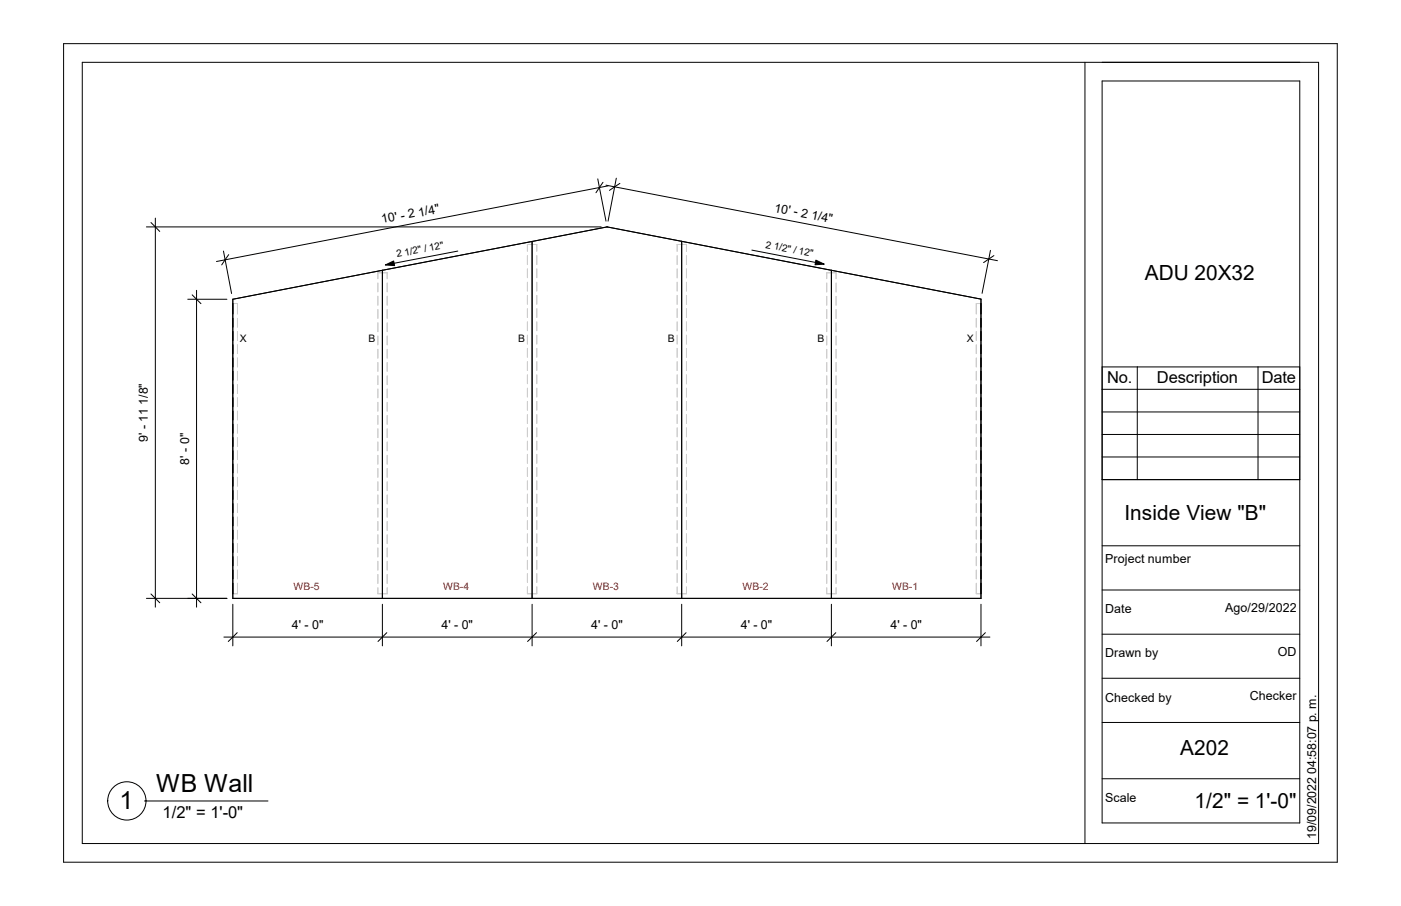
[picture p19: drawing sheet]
<svg xmlns="http://www.w3.org/2000/svg" width="432mm" height="279mm" viewBox="0 0 432 279" stroke-linecap="round" stroke-linejoin="round" font-family="sans-serif">
<defs><g id="words">
<g font-size="7.7">
<text x="48.2" y="244.2">WB Wall</text>
<text x="36.8" y="249.6">1</text>
</g>
<g font-size="6.4">
<text x="352.8" y="86.3">ADU 20X32</text>
<text x="346.5" y="160.4">Inside View &quot;B&quot;</text>
<text x="363.7" y="232.8">A202</text>
<text x="368.2" y="249.1">1/2&quot; = 1'-0&quot;</text>
</g>
<g font-size="5.1">
<text x="341.2" y="118.2">No.</text>
<text x="356.6" y="118.2">Description</text>
<text x="388.9" y="118.2">Date</text>
<text x="50.1" y="252.4">1/2&quot; = 1'-0&quot;</text>
</g>
<g font-size="3.8">
<text x="238.5" y="65.3" transform="rotate(11 238.5 65.3)">10' - 2</text>
<text x="117.8" y="68.9" transform="rotate(-11 117.8 68.9)">10' - 2</text>
<text x="129.2" y="66.8" transform="rotate(-11 129.2 66.8)">1/4&quot;</text>
<text x="249.9" y="67.5" transform="rotate(11 249.9 67.5)">1/4&quot;</text>
<text x="45.6" y="136.3" transform="rotate(-90 45.6 136.3)">9' - 11 1/8&quot;</text>
<text x="58.3" y="143.3" transform="rotate(-90 58.3 143.3)">8' - 0&quot;</text>
<text x="340.7" y="173.7">Project number</text>
<text x="340.7" y="189.1">Date</text>
<text x="377.6" y="188.6">Ago/29/2022</text>
<text x="90" y="194">4' - 0&quot;</text>
<text x="136.1" y="194">4' - 0&quot;</text>
<text x="182.2" y="194">4' - 0&quot;</text>
<text x="228.3" y="194">4' - 0&quot;</text>
<text x="274.4" y="194">4' - 0&quot;</text>
<text x="340.7" y="202.7">Drawn by</text>
<text x="393.9" y="202.2">OD</text>
<text x="385.2" y="215.8">Checker</text>
<text x="340.7" y="216.4">Checked by</text>
<text x="340.7" y="247.4">Scale</text>
<text x="405.7" y="258.7" transform="rotate(-90 405.7 258.7)">19/09/2022 04:58:07 p. m.</text>
</g>
<g font-size="3.2">
<text x="74" y="105.4">X</text>
<text x="113.5" y="105.4">B</text>
<text x="159.7" y="105.4">B</text>
<text x="205.8" y="105.4">B</text>
<text x="251.9" y="105.4">B</text>
<text x="298" y="105.4">X</text>
</g>
<g font-size="3.2" fill="#f00">
<text x="90.5" y="181.9">WB</text>
<text x="95.7" y="181.9">-</text>
<text x="96.8" y="181.9">5</text>
<text x="136.6" y="181.9">WB</text>
<text x="141.8" y="181.9">-</text>
<text x="142.9" y="181.9">4</text>
<text x="182.7" y="181.9">WB</text>
<text x="188" y="181.9">-</text>
<text x="189" y="181.9">3</text>
<text x="228.8" y="181.9">WB</text>
<text x="234.1" y="181.9">-</text>
<text x="235.1" y="181.9">2</text>
<text x="275" y="181.9">WB</text>
<text x="280.2" y="181.9">-</text>
<text x="281.3" y="181.9">1</text>
</g>
<g font-size="3.1">
<text x="235.9" y="76.3" transform="rotate(11 235.9 76.3)">2</text>
<text x="238.4" y="76.8" transform="rotate(11 238.4 76.8)">1/2&quot; / 12&quot;</text>
<text x="122.4" y="79.4" transform="rotate(-11 122.4 79.4)">2</text>
<text x="124.9" y="78.9" transform="rotate(-11 124.9 78.9)">1/2&quot; / 12&quot;</text>
</g>
</g></defs>
<g fill="none" stroke="#ccc" stroke-width=".31">
<path d="M162.6 77.5v-2.1h2.8v2.1M162.6 78.8v2.8M164 74.5v.9M165.4 78.8v2.8M208.7 77.5v-2.1h2.9v2.1M208.7 78.9v2.7M210.1 74.4v1M211.6 78.9v2.7M71.8 93.6h1.4v3.2M73.2 98.2v2.7M116.5 85.9v-1.8h2.8v1.8M116.5 87.3v2.7"/>
<path d="M116.5 91.4v2.7M116.5 95.5v2.7M116.5 99.6v2.7M117.9 83.4v.7M119.3 87.3v2.7M119.3 91.4v2.7M119.3 95.5v2.7M119.3 99.6v2.7M162.6 82.9v2.7M162.6 87v2.7M162.6 91.1v2.7M162.6 95.2v2.7"/>
<path d="M162.6 99.3v2.7M165.4 82.9v2.7M165.4 87v2.7M165.4 91.1v2.7M165.4 95.2v2.7M165.4 99.3v2.7M208.7 82.9v2.8M208.7 87v2.7M208.7 91.1v2.8M208.7 95.2v2.7M208.7 99.3v2.7M211.6 82.9v2.8"/>
<path d="M211.6 87v2.7M211.6 91.1v2.8M211.6 95.2v2.7M211.6 99.3v2.7M254.8 85.9v-1.8h2.9v1.8M254.8 87.3v2.7M254.8 91.4v2.7M254.8 95.5v2.7M254.8 99.6v2.7M256.2 83.4v.7M257.7 87.3v2.7M257.7 91.4v2.7"/>
<path d="M257.7 95.5v2.7M257.7 99.6v2.7M300.9 98.2v2.7M302.3 93.6h-1.4v3.2M73.2 102.2v2.8M73.2 106.3v2.8M73.2 110.4v2.8M73.2 114.5v2.7M73.2 118.6v2.7M116.5 103.6v2.7M116.5 107.7v2.7M116.5 111.8v2.7"/>
<path d="M116.5 115.9v2.7M116.5 120v2.7M119.3 103.6v2.7M119.3 107.7v2.7M119.3 111.8v2.7M119.3 115.9v2.7M119.3 120v2.7M162.6 103.4v2.7M162.6 107.4v2.8M162.6 111.5v2.8M162.6 115.6v2.7M162.6 119.7v2.7"/>
<path d="M165.4 103.4v2.7M165.4 107.4v2.8M165.4 111.5v2.8M165.4 115.6v2.7M165.4 119.7v2.7M208.7 103.4v2.7M208.7 107.4v2.8M208.7 111.5v2.8M208.7 115.6v2.8M208.7 119.7v2.7M211.6 103.4v2.7M211.6 107.4v2.8"/>
<path d="M211.6 111.5v2.8M211.6 115.6v2.8M211.6 119.7v2.7M254.8 103.6v2.8M254.8 107.7v2.7M254.8 111.8v2.8M254.8 115.9v2.7M254.8 120v2.7M257.7 103.6v2.8M257.7 107.7v2.7M257.7 111.8v2.8M257.7 115.9v2.7"/>
<path d="M257.7 120v2.7M300.9 102.2v2.8M300.9 106.3v2.8M300.9 110.4v2.8M300.9 114.5v2.7M300.9 118.6v2.7M73.2 122.7v2.7M73.2 126.8v2.7M73.2 130.9v2.7M73.2 135v2.7M73.2 139v2.7M116.5 124.1v2.7"/>
<path d="M116.5 128.1v2.8M116.5 132.2v2.8M116.5 136.3v2.7M119.3 124.1v2.7M119.3 128.1v2.8M119.3 132.2v2.8M119.3 136.3v2.7M162.6 123.8v2.7M162.6 127.9v2.7M162.6 132v2.7M162.6 136.1v2.7M165.4 123.8v2.7"/>
<path d="M165.4 127.9v2.7M165.4 132v2.7M165.4 136.1v2.7M208.7 123.8v2.7M208.7 127.9v2.7M208.7 132v2.7M208.7 136.1v2.7M211.6 123.8v2.7M211.6 127.9v2.7M211.6 132v2.7M211.6 136.1v2.7M254.8 124.1v2.7"/>
<path d="M254.8 128.1v2.8M254.8 132.2v2.8M254.8 136.3v2.8M257.7 124.1v2.7M257.7 128.1v2.8M257.7 132.2v2.8M257.7 136.3v2.8M300.9 122.7v2.7M300.9 126.8v2.7M300.9 130.9v2.7M300.9 135v2.7M300.9 139v2.7"/>
<path d="M73.2 143.1v2.7M73.2 147.2v2.7M73.2 151.3v2.7M73.2 155.4v2.7M73.2 159.5v2.7M116.5 140.4v2.7M116.5 144.5v2.7M116.5 148.6v2.7M116.5 152.7v2.7M116.5 156.8v2.7M119.3 140.4v2.7M119.3 144.5v2.7"/>
<path d="M119.3 148.6v2.7M119.3 152.7v2.7M119.3 156.8v2.7M162.6 140.1v2.8M162.6 144.2v2.7M162.6 148.3v2.7M162.6 152.4v2.7M162.6 156.5v2.7M165.4 140.1v2.8M165.4 144.2v2.7M165.4 148.3v2.7M165.4 152.4v2.7"/>
<path d="M165.4 156.5v2.7M208.7 140.1v2.8M208.7 144.2v2.7M208.7 148.3v2.7M208.7 152.4v2.7M208.7 156.5v2.7M211.6 140.1v2.8M211.6 144.2v2.7M211.6 148.3v2.7M211.6 152.4v2.7M211.6 156.5v2.7M254.8 140.4v2.7"/>
<path d="M254.8 144.5v2.7M254.8 148.6v2.7M254.8 152.7v2.7M254.8 156.8v2.7M257.7 140.4v2.7M257.7 144.5v2.7M257.7 148.6v2.7M257.7 152.7v2.7M257.7 156.8v2.7M300.9 143.1v2.7M300.9 147.2v2.7M300.9 151.3v2.7"/>
<path d="M300.9 155.4v2.7M300.9 159.5v2.7M73.2 179.9v3.2h-1.4M73.2 163.5v2.7M73.2 167.6v2.7M73.2 171.7v2.8M73.2 175.8v2.7M116.5 160.8v2.8M116.5 164.9v2.7M116.5 169v2.7M116.5 173.1v2.7M116.5 177.2v2.7"/>
<path d="M119.3 160.8v2.8M119.3 164.9v2.7M119.3 169v2.7M119.3 173.1v2.7M119.3 177.2v2.7M162.6 160.6v2.7M162.6 164.6v2.8M162.6 168.7v2.7M162.6 172.8v2.8M162.6 176.9v2.7M165.4 160.6v2.7M165.4 164.6v2.8"/>
<path d="M165.4 168.7v2.7M165.4 172.8v2.8M165.4 176.9v2.7M208.7 160.6v2.7M208.7 164.6v2.8M208.7 168.7v2.7M208.7 172.8v2.8M208.7 176.9v2.7M211.6 160.6v2.7M211.6 164.6v2.8M211.6 168.7v2.7M211.6 172.8v2.8"/>
<path d="M211.6 176.9v2.7M254.8 160.9v2.7M254.8 164.9v2.7M254.8 169v2.7M254.8 173.1v2.7M254.8 177.2v2.7M257.7 160.9v2.7M257.7 164.9v2.7M257.7 169v2.7M257.7 173.1v2.7M257.7 177.2v2.7M300.9 179.9v3.2h1.4"/>
<path d="M300.9 163.5v2.7M300.9 167.6v2.7M300.9 171.7v2.8M300.9 175.8v2.7M116.5 181.3v1.8h2.8v-1.8M117.9 183.1v1.4M162.6 181v2.1h2.8v-2.1M164 183.1v1.4M208.7 181v2.1h2.9v-2.1M210.1 183.1v1.4M254.8 181.3v1.8h2.9v-1.8M256.2 183.1v1.4"/>
</g>
<path d="M164 74.5v110M164 74.5l-46.1 8.9M187.1 70h.1M187.1 70l-23.1 4.5M187.1 70l69.1 13.4M210.1 74.4v110.1M117.9 83.4l-46.1 8.9v92.2h230.5v-92.3l-46.1-8.8M117.9 83.4v101.1M256.2 83.4v101.1" fill="none" stroke="#000" stroke-width=".31"/>
<g fill="#fff">
<path d="M275 179.1h5.2v3.6h-5.2z"/>
<path d="M280.2 179.1h1.1v3.6h-1.1z"/>
<path d="M281.3 179.1h1.7v3.6h-1.7z"/>
<path d="M228.8 179.1h5.3v3.6h-5.3z"/>
<path d="M234.1 179.1h1v3.6h-1z"/>
<path d="M235.1 179.1h1.8v3.6h-1.8z"/>
<path d="M182.7 179.1h5.3v3.6h-5.3z"/>
<path d="M188 179.1h1v3.6h-1z"/>
<path d="M189 179.1h1.8v3.6h-1.8z"/>
<path d="M136.6 179.1h5.2v3.6h-5.2z"/>
<path d="M141.8 179.1h1.1v3.6h-1.1z"/>
<path d="M142.9 179.1h1.8v3.6h-1.8z"/>
<path d="M90.5 179.1h5.2v3.6h-5.2z"/>
<path d="M95.7 179.1h1.1v3.6h-1.1z"/>
<path d="M96.8 179.1h1.8v3.6h-1.8z"/>
</g>
<path d="M57.9 92.3h12M59.2 90.9l2.7 2.7M60.6 89.5v97.7M57.9 184.5h12M59.2 183.2l2.7 2.7" fill="none" stroke="#000" stroke-width=".31"/>
<path d="M54.7 133.6h4.5v9.7h-4.5z" fill="#fff"/>
<g fill="none" stroke="#000" stroke-width=".31">
<path d="M69 196.5h236.1M71.8 186.4v12.8M73.1 195.1l-2.7 2.7M117.9 186.4v12.8M119.2 195.1l-2.7 2.7M164 186.4v12.8M165.4 195.1l-2.8 2.7M210.1 186.4v12.8M211.5 195.1l-2.8 2.7M256.2 186.4v12.8M257.6 195.1l-2.7 2.7M302.3 186.4v12.8"/>
<path d="M303.7 195.1l-2.7 2.7"/>
</g>
<g fill="#fff">
<path d="M90 190.6h9.7v4.3h-9.7z"/>
<path d="M136.1 190.6h9.7v4.3h-9.7z"/>
<path d="M182.2 190.6h9.7v4.3h-9.7z"/>
<path d="M228.3 190.6h9.7v4.3h-9.7z"/>
<path d="M274.4 190.6h9.8v4.3h-9.8z"/>
<path d="M121.8 76.2l14.5-2.8 .8 4.2-14.5 2.8z"/>
</g>
<path d="M118.8 81.7l2.5-1.2 .3 1.4z" fill="#000" stroke="#000" stroke-width=".31"/>
<path d="M184.2 55.2l.5 2.6M184.7 57.8l-1 1.6M184.7 57.8l2.1 10.4M185.8 56.2l-1.1 1.6M187.4 57.3l-120.7 23.3M68.9 77.4l2.5 13.1M70.5 78.5l-2.2 3.2M141.1 77.4l-22.3 4.3" fill="none" stroke="#000" stroke-width=".31"/>
<g fill="#fff">
<path d="M117.1 64.9l17.8-3.4 1 5.3-17.8 3.4z"/>
<path d="M74 102.5h2.1v3.6h-2.1z"/>
<path d="M298 102.5h2.1v3.6h-2.1z"/>
<path d="M113.5 102.5h2.2v3.6h-2.2z"/>
<path d="M159.7 102.5h2.1v3.6h-2.1z"/>
<path d="M205.8 102.5h2.1v3.6h-2.1z"/>
<path d="M251.9 102.5h2.1v3.6h-2.1z"/>
<path d="M236.5 73.1l14.5 2.8-.8 4.2-14.5-2.7z"/>
</g>
<path d="M251.5 80.2l2.5 1.2-2.8 .3z" fill="#000" stroke="#000" stroke-width=".31"/>
<path d="M45.1 70h140.2M46.5 68.6l2.7 2.8M47.9 67.3v119.9M231.7 77.1l22.3 4.3M45.1 184.5h24.8M46.5 183.2l2.7 2.7" fill="none" stroke="#000" stroke-width=".31"/>
<path d="M42 118.2h4.4v18.2h-4.4z" fill="#fff"/>
<path d="M186.8 57.1l120.6 23.3M189.9 54.9l-2.5 13.3M191.1 56.6l-3.3 2.1M304.8 79.9l-1.7 1.1M304.8 79.9l-2.1 10.6M305.3 77.2l-.5 2.7M306.3 78.8l-1.5 1.1" fill="none" stroke="#000" stroke-width=".31"/>
<path d="M239.3 61.3l17.8 3.4-1 5.3-17.8-3.4z" fill="#fff"/>
<path d="M19.6 13.5h392.6v252.4h-392.6zM25.4 19.2h381v240.9h-381zM334.4 19.2v240.9M339.7 25h60.9v228.8h-60.9zM339.7 147.9h60.9M339.7 168.3h60.9M339.7 181.9h60.9M339.7 195.6h60.9M339.7 209.2h60.9M339.7 222.8h60.9M339.7 240.2h60.9" fill="none" stroke="#000" stroke-width=".31"/>
<g fill="#fff">
<path d="M340.7 243.9h9.6v4.3h-9.6z"/>
<path d="M340.7 212.9h20.4v4.4h-20.4z"/>
<path d="M340.7 199.3h16.3v4.3h-16.3z"/>
<path d="M340.7 185.7h8.1v4.3h-8.1z"/>
<path d="M340.7 170.3h26.4v4.3h-26.4z"/>
</g>
<g fill="none" stroke="#000" stroke-width=".31">
<path d="M339.7 113.2h60.9v34.7h-60.9zM350.5 113.2v34.7M387.7 113.2v34.7M339.7 134h60.9M339.7 127h60.9M339.7 120.1h60.9M339.7 140.9h60.9M44.5 247h38.1"/>
<circle cx="39.1" cy="247" r="5.9"/>
</g>
<use href="#words"/>
</svg>
